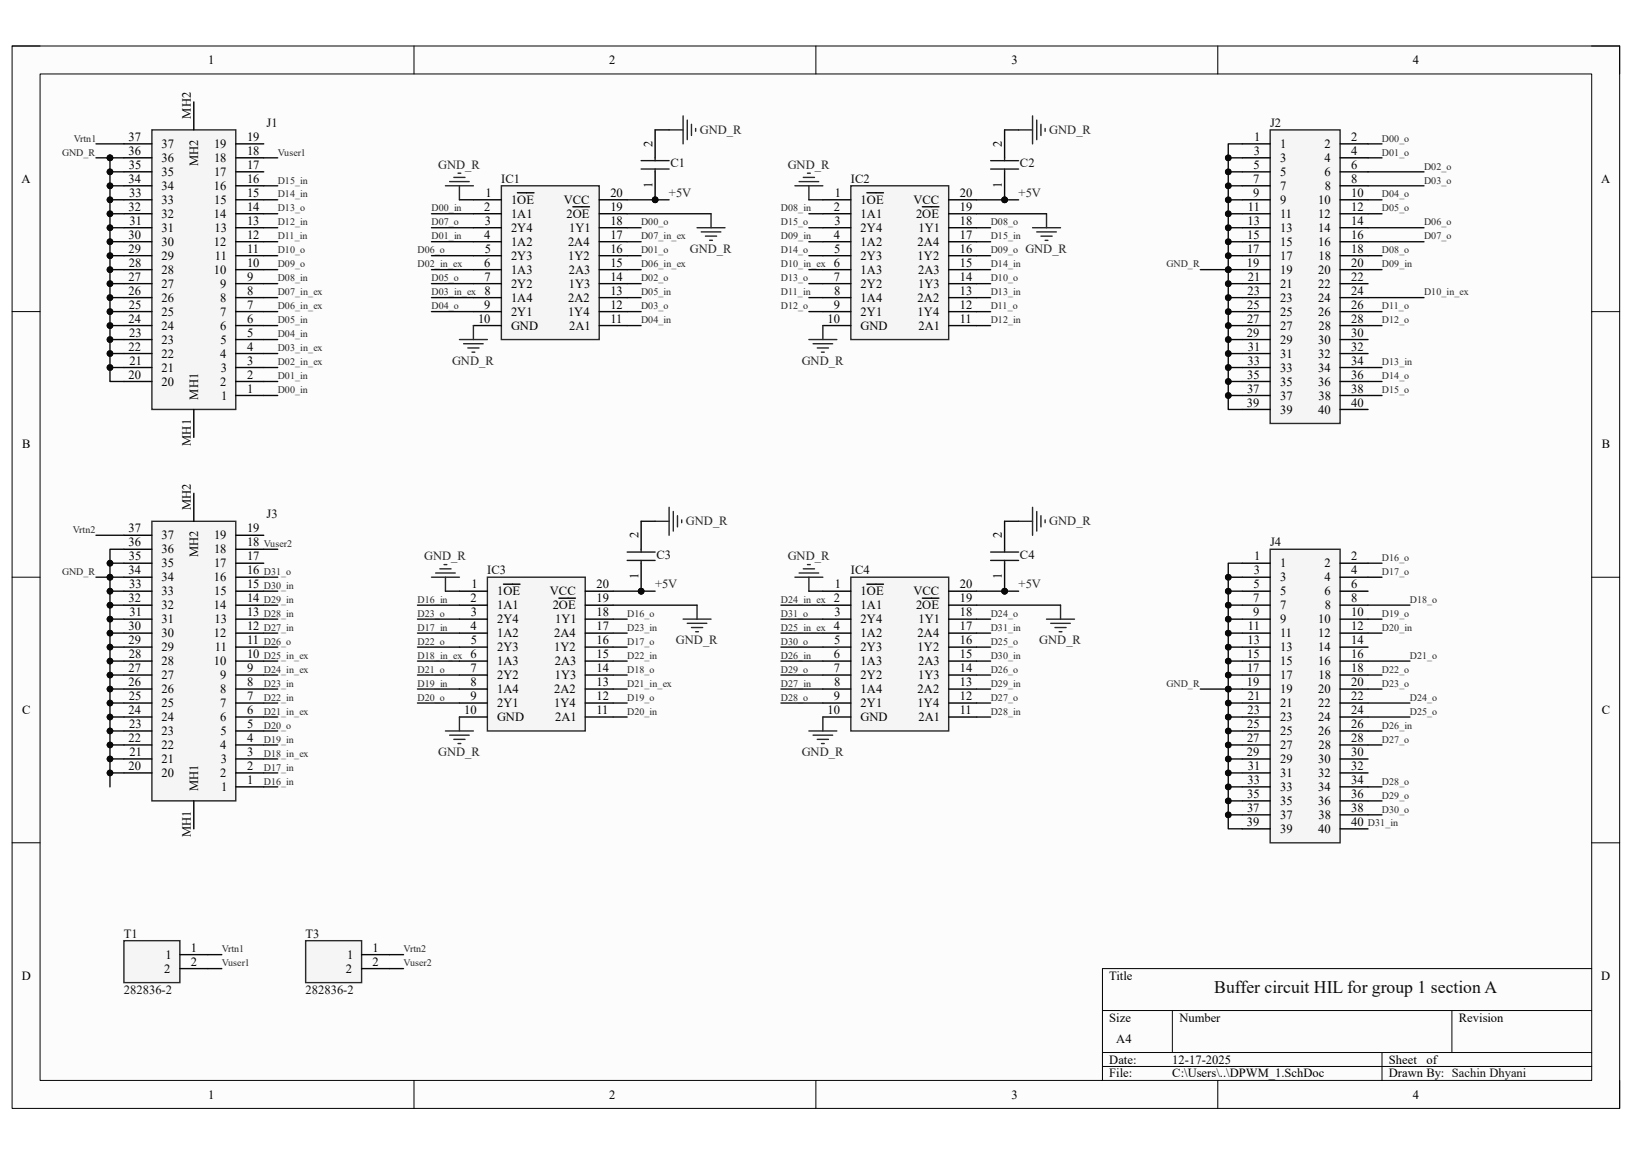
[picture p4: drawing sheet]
<svg xmlns="http://www.w3.org/2000/svg" width="297mm" height="210mm" viewBox="0 0 297 210" stroke-linecap="round" stroke-linejoin="round" font-family="sans-serif">
<defs><g id="words">
<text font-size="3.2" fill="#0e0e0e" x="221" y="180.6">Buffer circuit HIL for group 1 section A</text>
<g font-size="2.3">
<text x="37.9" y="11.7">1</text>
<text x="110.9" y="11.7">2</text>
<text x="184.1" y="11.7">3</text>
<text x="257.1" y="11.7">4</text>
<text x="34.8" y="21.6" transform="rotate(-90 34.8 21.6)">MH2</text>
<text x="23.4" y="28.2">36</text>
<text x="23.4" y="25.7">37</text>
<text x="29.4" y="29.5">36</text>
<text x="29.4" y="26.9">37</text>
<text x="38.9" y="29.5">18</text>
<text x="38.9" y="26.9">19</text>
<text x="45" y="28.2">18</text>
<text x="45" y="25.7">19</text>
<text x="118.7" y="26.7" transform="rotate(-90 118.7 26.7)">2</text>
<text x="182.3" y="26.7" transform="rotate(-90 182.3 26.7)">2</text>
<text x="228.2" y="28.2">3</text>
<text x="228.3" y="25.7">1</text>
<text x="233" y="26.9">1</text>
<text x="233" y="29.5">3</text>
<text x="241" y="26.9">2</text>
<text x="241" y="29.5">4</text>
<text x="245.9" y="25.7">2</text>
<text x="245.9" y="28.2">4</text>
<text x="3.9" y="33.3">A</text>
<text x="23.4" y="33.3">34</text>
<text x="23.5" y="30.7">35</text>
<text x="23.5" y="35.9">33</text>
<text x="29.4" y="34.6">34</text>
<text x="29.4" y="32">35</text>
<text x="36.1" y="30.2" transform="rotate(-90 36.1 30.2)">MH2</text>
<text x="38.9" y="34.6">16</text>
<text x="38.9" y="32">17</text>
<text x="45" y="35.9">15</text>
<text x="45" y="33.3">16</text>
<text x="45" y="30.7">17</text>
<text x="88.3" y="35.9">1</text>
<text x="111.1" y="35.9">20</text>
<text x="118.7" y="34.2" transform="rotate(-90 118.7 34.2)">1</text>
<text x="151.9" y="35.9">1</text>
<text x="174.7" y="35.9">20</text>
<text x="182.3" y="34.2" transform="rotate(-90 182.3 34.2)">1</text>
<text x="228.1" y="33.3">7</text>
<text x="228.1" y="35.9">9</text>
<text x="228.1" y="30.7">5</text>
<text x="233" y="32">5</text>
<text x="233" y="34.6">7</text>
<text x="241" y="32">6</text>
<text x="241.1" y="34.6">8</text>
<text x="245.9" y="30.7">6</text>
<text x="245.9" y="33.3">8</text>
<text x="245.9" y="35.9">10</text>
<text x="291.4" y="33.3">A</text>
<text x="23.4" y="38.4">32</text>
<text x="23.6" y="40.9">31</text>
<text x="29.4" y="39.7">32</text>
<text x="29.4" y="37.1">33</text>
<text x="38.9" y="39.7">14</text>
<text x="39" y="37.1">15</text>
<text x="45" y="40.9">13</text>
<text x="45" y="38.4">14</text>
<text x="88.1" y="38.4">2</text>
<text x="88.3" y="40.9">3</text>
<text x="93" y="37.1">1OE</text>
<text x="93" y="39.7">1A1</text>
<text x="102.6" y="37.1">VCC</text>
<text x="103.1" y="39.7">2OE</text>
<text x="111.1" y="38.4">19</text>
<text x="111.1" y="40.9">18</text>
<text x="151.8" y="38.4">2</text>
<text x="151.8" y="40.9">3</text>
<text x="156.6" y="37.1">1OE</text>
<text x="156.6" y="39.7">1A1</text>
<text x="166.2" y="37.1">VCC</text>
<text x="166.7" y="39.7">2OE</text>
<text x="174.7" y="38.4">19</text>
<text x="174.7" y="40.9">18</text>
<text x="227" y="40.9">13</text>
<text x="227.1" y="38.4">11</text>
<text x="233" y="37.1">9</text>
<text x="233" y="39.7">11</text>
<text x="239.9" y="37.1">10</text>
<text x="239.9" y="39.7">12</text>
<text x="245.9" y="38.4">12</text>
<text x="245.9" y="40.9">14</text>
<text x="23.4" y="46">29</text>
<text x="23.4" y="43.5">30</text>
<text x="29.4" y="47.3">29</text>
<text x="29.4" y="44.7">30</text>
<text x="29.4" y="42.2">31</text>
<text x="38.9" y="44.7">12</text>
<text x="39" y="42.2">13</text>
<text x="39.1" y="47.3">11</text>
<text x="45" y="46">11</text>
<text x="45" y="43.5">12</text>
<text x="88.1" y="43.5">4</text>
<text x="88.2" y="46">5</text>
<text x="93" y="42.2">2Y4</text>
<text x="93" y="44.7">1A2</text>
<text x="93" y="47.3">2Y3</text>
<text x="103.4" y="44.7">2A4</text>
<text x="103.4" y="47.3">1Y2</text>
<text x="103.6" y="42.2">1Y1</text>
<text x="111.1" y="43.5">17</text>
<text x="111.1" y="46">16</text>
<text x="151.7" y="43.5">4</text>
<text x="151.8" y="46">5</text>
<text x="156.6" y="42.2">2Y4</text>
<text x="156.6" y="44.7">1A2</text>
<text x="156.6" y="47.3">2Y3</text>
<text x="167" y="44.7">2A4</text>
<text x="167" y="47.3">1Y2</text>
<text x="167.2" y="42.2">1Y1</text>
<text x="174.7" y="43.5">17</text>
<text x="174.7" y="46">16</text>
<text x="226.9" y="46">17</text>
<text x="227" y="43.5">15</text>
<text x="233" y="42.2">13</text>
<text x="233" y="44.7">15</text>
<text x="233" y="47.3">17</text>
<text x="239.9" y="42.2">14</text>
<text x="239.9" y="44.7">16</text>
<text x="239.9" y="47.3">18</text>
<text x="245.9" y="43.5">16</text>
<text x="245.9" y="46">18</text>
<text x="23.4" y="53.6">26</text>
<text x="23.4" y="51.1">27</text>
<text x="23.5" y="48.6">28</text>
<text x="29.4" y="52.4">27</text>
<text x="29.4" y="49.8">28</text>
<text x="38.9" y="49.8">10</text>
<text x="40.1" y="52.4">9</text>
<text x="45" y="53.6">8</text>
<text x="45" y="51.1">9</text>
<text x="45" y="48.6">10</text>
<text x="88.1" y="48.6">6</text>
<text x="88.2" y="51.1">7</text>
<text x="88.2" y="53.6">8</text>
<text x="93" y="49.8">1A3</text>
<text x="93" y="52.4">2Y2</text>
<text x="103.5" y="49.8">2A3</text>
<text x="103.5" y="52.4">1Y3</text>
<text x="111.1" y="48.6">15</text>
<text x="111.1" y="51.1">14</text>
<text x="111.1" y="53.6">13</text>
<text x="151.8" y="48.6">6</text>
<text x="151.8" y="51.1">7</text>
<text x="151.8" y="53.6">8</text>
<text x="156.6" y="49.8">1A3</text>
<text x="156.6" y="52.4">2Y2</text>
<text x="167.1" y="49.8">2A3</text>
<text x="167.1" y="52.4">1Y3</text>
<text x="174.7" y="48.6">15</text>
<text x="174.7" y="51.1">14</text>
<text x="174.7" y="53.6">13</text>
<text x="226.9" y="48.6">19</text>
<text x="227" y="53.6">23</text>
<text x="227.1" y="51.1">21</text>
<text x="233" y="49.8">19</text>
<text x="233" y="52.4">21</text>
<text x="239.9" y="49.8">20</text>
<text x="239.9" y="52.4">22</text>
<text x="245.9" y="48.6">20</text>
<text x="245.9" y="51.1">22</text>
<text x="245.9" y="53.6">24</text>
<text x="23.4" y="58.7">24</text>
<text x="23.5" y="56.2">25</text>
<text x="29.4" y="60">24</text>
<text x="29.4" y="57.4">25</text>
<text x="29.4" y="54.9">26</text>
<text x="40" y="60">6</text>
<text x="40.1" y="57.4">7</text>
<text x="40.1" y="54.9">8</text>
<text x="45" y="58.7">6</text>
<text x="45" y="56.2">7</text>
<text x="87" y="58.7">10</text>
<text x="88.1" y="56.2">9</text>
<text x="93" y="54.9">1A4</text>
<text x="93" y="57.4">2Y1</text>
<text x="93" y="60">GND</text>
<text x="103.4" y="57.4">1Y4</text>
<text x="103.4" y="54.9">2A2</text>
<text x="103.6" y="60">2A1</text>
<text x="111.1" y="56.2">12</text>
<text x="111.1" y="58.7">11</text>
<text x="150.6" y="58.7">10</text>
<text x="151.8" y="56.2">9</text>
<text x="156.6" y="54.9">1A4</text>
<text x="156.6" y="57.4">2Y1</text>
<text x="156.6" y="60">GND</text>
<text x="167" y="54.9">2A2</text>
<text x="167" y="57.4">1Y4</text>
<text x="167.2" y="60">2A1</text>
<text x="174.7" y="56.2">12</text>
<text x="174.7" y="58.7">11</text>
<text x="226.9" y="58.7">27</text>
<text x="227" y="56.2">25</text>
<text x="233" y="54.9">23</text>
<text x="233" y="57.4">25</text>
<text x="233" y="60">27</text>
<text x="239.9" y="54.9">24</text>
<text x="239.9" y="57.4">26</text>
<text x="239.9" y="60">28</text>
<text x="245.9" y="56.2">26</text>
<text x="245.9" y="58.7">28</text>
<text x="23.4" y="63.8">22</text>
<text x="23.5" y="61.3">23</text>
<text x="29.4" y="65.1">22</text>
<text x="29.4" y="62.6">23</text>
<text x="40" y="65.1">4</text>
<text x="40.1" y="62.6">5</text>
<text x="45" y="63.8">4</text>
<text x="45" y="61.3">5</text>
<text x="226.9" y="61.3">29</text>
<text x="227.1" y="63.8">31</text>
<text x="233" y="62.6">29</text>
<text x="233" y="65.1">31</text>
<text x="239.9" y="62.6">30</text>
<text x="239.9" y="65.1">32</text>
<text x="245.9" y="61.3">30</text>
<text x="245.9" y="63.8">32</text>
<text x="23.4" y="68.9">20</text>
<text x="23.6" y="66.4">21</text>
<text x="29.4" y="70.2">20</text>
<text x="29.4" y="67.6">21</text>
<text x="40.1" y="70.2">2</text>
<text x="40.2" y="67.6">3</text>
<text x="45" y="71.5">1</text>
<text x="45" y="68.9">2</text>
<text x="45" y="66.4">3</text>
<text x="226.9" y="71.5">37</text>
<text x="227" y="68.9">35</text>
<text x="227" y="66.4">33</text>
<text x="233" y="67.6">33</text>
<text x="233" y="70.2">35</text>
<text x="239.9" y="67.6">34</text>
<text x="239.9" y="70.2">36</text>
<text x="245.9" y="66.4">34</text>
<text x="245.9" y="68.9">36</text>
<text x="245.9" y="71.5">38</text>
<text x="36.1" y="72.7" transform="rotate(-90 36.1 72.7)">MH1</text>
<text x="40.3" y="72.7">1</text>
<text x="226.9" y="74">39</text>
<text x="233" y="72.7">37</text>
<text x="233" y="75.3">39</text>
<text x="239.9" y="75.3">40</text>
<text x="239.9" y="72.7">38</text>
<text x="245.9" y="74">40</text>
<text x="4" y="81.6">B</text>
<text x="34.8" y="81.1" transform="rotate(-90 34.8 81.1)">MH1</text>
<text x="291.5" y="81.6">B</text>
<text x="34.8" y="92.8" transform="rotate(-90 34.8 92.8)">MH2</text>
<text x="23.4" y="99.4">36</text>
<text x="23.4" y="96.9">37</text>
<text x="23.5" y="102">35</text>
<text x="29.4" y="100.7">36</text>
<text x="29.4" y="98.2">37</text>
<text x="36.1" y="101.4" transform="rotate(-90 36.1 101.4)">MH2</text>
<text x="38.9" y="100.7">18</text>
<text x="38.9" y="98.2">19</text>
<text x="45" y="102">17</text>
<text x="45" y="99.4">18</text>
<text x="45" y="96.9">19</text>
<text x="116.2" y="97.9" transform="rotate(-90 116.2 97.9)">2</text>
<text x="182.3" y="97.9" transform="rotate(-90 182.3 97.9)">2</text>
<text x="228.3" y="102">1</text>
<text x="245.9" y="102">2</text>
<text x="23.4" y="104.5">34</text>
<text x="23.5" y="107.1">33</text>
<text x="29.4" y="105.8">34</text>
<text x="29.4" y="103.3">35</text>
<text x="38.9" y="105.8">16</text>
<text x="38.9" y="103.3">17</text>
<text x="45" y="107.1">15</text>
<text x="45" y="104.5">16</text>
<text x="85.8" y="107.1">1</text>
<text x="108.5" y="107.1">20</text>
<text x="116.2" y="105.4" transform="rotate(-90 116.2 105.4)">1</text>
<text x="151.9" y="107.1">1</text>
<text x="174.7" y="107.1">20</text>
<text x="182.3" y="105.4" transform="rotate(-90 182.3 105.4)">1</text>
<text x="228.1" y="107.1">5</text>
<text x="228.2" y="104.5">3</text>
<text x="233" y="103.3">1</text>
<text x="233" y="105.8">3</text>
<text x="241" y="103.3">2</text>
<text x="241" y="105.8">4</text>
<text x="245.9" y="104.5">4</text>
<text x="245.9" y="107.1">6</text>
<text x="23.4" y="109.6">32</text>
<text x="23.6" y="112.1">31</text>
<text x="29.4" y="113.4">31</text>
<text x="29.4" y="110.9">32</text>
<text x="29.4" y="108.3">33</text>
<text x="38.9" y="110.9">14</text>
<text x="39" y="108.3">15</text>
<text x="39" y="113.4">13</text>
<text x="45" y="112.1">13</text>
<text x="45" y="109.6">14</text>
<text x="85.6" y="109.6">2</text>
<text x="85.7" y="112.1">3</text>
<text x="90.5" y="108.3">1OE</text>
<text x="90.5" y="110.9">1A1</text>
<text x="90.5" y="113.4">2Y4</text>
<text x="100.1" y="108.3">VCC</text>
<text x="100.6" y="110.9">2OE</text>
<text x="101" y="113.4">1Y1</text>
<text x="108.5" y="109.6">19</text>
<text x="108.5" y="112.1">18</text>
<text x="151.8" y="109.6">2</text>
<text x="151.8" y="112.1">3</text>
<text x="156.6" y="108.3">1OE</text>
<text x="156.6" y="110.9">1A1</text>
<text x="156.6" y="113.4">2Y4</text>
<text x="166.2" y="108.3">VCC</text>
<text x="166.7" y="110.9">2OE</text>
<text x="167.2" y="113.4">1Y1</text>
<text x="174.7" y="109.6">19</text>
<text x="174.7" y="112.1">18</text>
<text x="228.1" y="109.6">7</text>
<text x="228.1" y="112.1">9</text>
<text x="233" y="108.3">5</text>
<text x="233" y="110.9">7</text>
<text x="233" y="113.4">9</text>
<text x="239.9" y="113.4">10</text>
<text x="241" y="108.3">6</text>
<text x="241.1" y="110.9">8</text>
<text x="245.9" y="109.6">8</text>
<text x="245.9" y="112.1">10</text>
<text x="23.4" y="117.3">29</text>
<text x="23.4" y="114.7">30</text>
<text x="23.5" y="119.8">28</text>
<text x="29.4" y="118.5">29</text>
<text x="29.4" y="116">30</text>
<text x="38.9" y="116">12</text>
<text x="39.1" y="118.5">11</text>
<text x="45" y="119.8">10</text>
<text x="45" y="117.3">11</text>
<text x="45" y="114.7">12</text>
<text x="85.6" y="114.7">4</text>
<text x="85.6" y="119.8">6</text>
<text x="85.7" y="117.3">5</text>
<text x="90.5" y="116">1A2</text>
<text x="90.5" y="118.5">2Y3</text>
<text x="100.8" y="116">2A4</text>
<text x="100.9" y="118.5">1Y2</text>
<text x="108.5" y="114.7">17</text>
<text x="108.5" y="117.3">16</text>
<text x="108.5" y="119.8">15</text>
<text x="151.7" y="114.7">4</text>
<text x="151.8" y="119.8">6</text>
<text x="151.8" y="117.3">5</text>
<text x="156.6" y="116">1A2</text>
<text x="156.6" y="118.5">2Y3</text>
<text x="167" y="116">2A4</text>
<text x="167" y="118.5">1Y2</text>
<text x="174.7" y="114.7">17</text>
<text x="174.7" y="117.3">16</text>
<text x="174.7" y="119.8">15</text>
<text x="227" y="119.8">15</text>
<text x="227" y="117.3">13</text>
<text x="227.1" y="114.7">11</text>
<text x="233" y="116">11</text>
<text x="233" y="118.5">13</text>
<text x="239.9" y="116">12</text>
<text x="239.9" y="118.5">14</text>
<text x="245.9" y="114.7">12</text>
<text x="245.9" y="117.3">14</text>
<text x="245.9" y="119.8">16</text>
<text x="23.4" y="124.9">26</text>
<text x="23.4" y="122.3">27</text>
<text x="29.4" y="123.6">27</text>
<text x="29.4" y="121.1">28</text>
<text x="38.9" y="121.1">10</text>
<text x="40.1" y="123.6">9</text>
<text x="45" y="124.9">8</text>
<text x="45" y="122.3">9</text>
<text x="85.6" y="122.3">7</text>
<text x="85.6" y="124.9">8</text>
<text x="90.5" y="121.1">1A3</text>
<text x="90.5" y="123.6">2Y2</text>
<text x="101" y="121.1">2A3</text>
<text x="101" y="123.6">1Y3</text>
<text x="108.5" y="122.3">14</text>
<text x="108.5" y="124.9">13</text>
<text x="151.8" y="122.3">7</text>
<text x="151.8" y="124.9">8</text>
<text x="156.6" y="121.1">1A3</text>
<text x="156.6" y="123.6">2Y2</text>
<text x="167.1" y="121.1">2A3</text>
<text x="167.1" y="123.6">1Y3</text>
<text x="174.7" y="122.3">14</text>
<text x="174.7" y="124.9">13</text>
<text x="226.9" y="124.9">19</text>
<text x="226.9" y="122.3">17</text>
<text x="233" y="121.1">15</text>
<text x="233" y="123.6">17</text>
<text x="239.9" y="121.1">16</text>
<text x="239.9" y="123.6">18</text>
<text x="245.9" y="122.3">18</text>
<text x="245.9" y="124.9">20</text>
<text x="4" y="130">C</text>
<text x="23.4" y="130">24</text>
<text x="23.5" y="127.4">25</text>
<text x="29.4" y="131.2">24</text>
<text x="29.4" y="128.7">25</text>
<text x="29.4" y="126.2">26</text>
<text x="40" y="131.2">6</text>
<text x="40.1" y="128.7">7</text>
<text x="40.1" y="126.2">8</text>
<text x="45" y="130">6</text>
<text x="45" y="127.4">7</text>
<text x="84.5" y="130">10</text>
<text x="85.6" y="127.4">9</text>
<text x="90.5" y="126.2">1A4</text>
<text x="90.5" y="128.7">2Y1</text>
<text x="90.5" y="131.2">GND</text>
<text x="100.8" y="128.7">1Y4</text>
<text x="100.9" y="126.2">2A2</text>
<text x="101" y="131.2">2A1</text>
<text x="108.5" y="127.4">12</text>
<text x="108.5" y="130">11</text>
<text x="150.6" y="130">10</text>
<text x="151.8" y="127.4">9</text>
<text x="156.6" y="126.2">1A4</text>
<text x="156.6" y="128.7">2Y1</text>
<text x="156.6" y="131.2">GND</text>
<text x="167" y="126.2">2A2</text>
<text x="167" y="128.7">1Y4</text>
<text x="167.2" y="131.2">2A1</text>
<text x="174.7" y="127.4">12</text>
<text x="174.7" y="130">11</text>
<text x="227" y="130">23</text>
<text x="227.1" y="127.4">21</text>
<text x="233" y="126.2">19</text>
<text x="233" y="128.7">21</text>
<text x="233" y="131.2">23</text>
<text x="239.9" y="126.2">20</text>
<text x="239.9" y="128.7">22</text>
<text x="239.9" y="131.2">24</text>
<text x="245.9" y="127.4">22</text>
<text x="245.9" y="130">24</text>
<text x="291.5" y="130">C</text>
<text x="23.4" y="135">22</text>
<text x="23.5" y="132.5">23</text>
<text x="23.6" y="137.6">21</text>
<text x="29.4" y="136.3">22</text>
<text x="29.4" y="133.8">23</text>
<text x="40" y="136.3">4</text>
<text x="40.1" y="133.8">5</text>
<text x="45" y="137.6">3</text>
<text x="45" y="135">4</text>
<text x="45" y="132.5">5</text>
<text x="226.9" y="137.6">29</text>
<text x="226.9" y="135">27</text>
<text x="227" y="132.5">25</text>
<text x="233" y="133.8">25</text>
<text x="233" y="136.3">27</text>
<text x="239.9" y="133.8">26</text>
<text x="239.9" y="136.3">28</text>
<text x="245.9" y="132.5">26</text>
<text x="245.9" y="135">28</text>
<text x="245.9" y="137.6">30</text>
<text x="23.4" y="140.1">20</text>
<text x="29.4" y="141.4">20</text>
<text x="29.4" y="138.9">21</text>
<text x="36.1" y="144" transform="rotate(-90 36.1 144)">MH1</text>
<text x="40.1" y="141.4">2</text>
<text x="40.2" y="138.9">3</text>
<text x="40.3" y="144">1</text>
<text x="45" y="142.7">1</text>
<text x="45" y="140.1">2</text>
<text x="227" y="142.7">33</text>
<text x="227.1" y="140.1">31</text>
<text x="233" y="138.9">29</text>
<text x="233" y="141.4">31</text>
<text x="233" y="144">33</text>
<text x="239.9" y="138.9">30</text>
<text x="239.9" y="141.4">32</text>
<text x="239.9" y="144">34</text>
<text x="245.9" y="140.1">32</text>
<text x="245.9" y="142.7">34</text>
<text x="226.9" y="147.8">37</text>
<text x="227" y="145.2">35</text>
<text x="233" y="146.5">35</text>
<text x="233" y="149.1">37</text>
<text x="239.9" y="146.5">36</text>
<text x="239.9" y="149.1">38</text>
<text x="245.9" y="145.2">36</text>
<text x="245.9" y="147.8">38</text>
<text x="34.8" y="152.4" transform="rotate(-90 34.8 152.4)">MH1</text>
<text x="226.9" y="150.3">39</text>
<text x="233" y="151.6">39</text>
<text x="239.9" y="151.6">40</text>
<text x="245.9" y="150.3">40</text>
<text x="34.8" y="173.2">1</text>
<text x="67.8" y="173.2">1</text>
<text x="4" y="178.3">D</text>
<text x="29.9" y="177">2</text>
<text x="30.1" y="174.5">1</text>
<text x="34.8" y="175.8">2</text>
<text x="62.9" y="177">2</text>
<text x="63.2" y="174.5">1</text>
<text x="67.8" y="175.8">2</text>
<text x="201.9" y="178.3">Title</text>
<text x="291.4" y="178.3">D</text>
<text x="201.9" y="185.9">Size</text>
<text x="214.6" y="185.9">Number</text>
<text x="265.5" y="185.9">Revision</text>
<text x="203.2" y="189.7">A4</text>
<text x="201.9" y="193.5">Date:</text>
<text x="201.9" y="196.1">File:</text>
<text x="213.3" y="193.5">12-17-2025</text>
<text x="213.4" y="196.1">C:\Users\..\DPWM_1.SchDoc</text>
<text x="252.8" y="193.5">Sheet</text>
<text x="252.8" y="196.1">Drawn By: Sachin Dhyani</text>
<text x="259.6" y="193.5">of</text>
<text x="37.9" y="199.9">1</text>
<text x="110.9" y="199.9">2</text>
<text x="184.1" y="199.9">3</text>
<text x="257.1" y="199.9">4</text>
</g>
<g font-size="2.3" fill="#0e0e0e">
<text x="48.5" y="23.1">J1</text>
<text x="231.1" y="23.1">J2</text>
<text x="91.2" y="33.3">IC1</text>
<text x="122" y="30.5">C1</text>
<text x="154.9" y="33.3">IC2</text>
<text x="185.6" y="30.5">C2</text>
<text x="48.5" y="94.4">J3</text>
<text x="119.5" y="101.7">C3</text>
<text x="185.6" y="101.7">C4</text>
<text x="231.1" y="99.4">J4</text>
<text x="88.7" y="104.5">IC3</text>
<text x="154.9" y="104.5">IC4</text>
<text x="22.6" y="170.7">T1</text>
<text x="55.6" y="170.7">T3</text>
<text x="22.6" y="180.8">282836-2</text>
<text x="55.6" y="180.8">282836-2</text>
</g>
<g font-size="2.3" fill="#262626">
<text x="127.4" y="24.4">GND_R</text>
<text x="191" y="24.4">GND_R</text>
<text x="79.8" y="30.7">GND_R</text>
<text x="121.8" y="35.9">+5V</text>
<text x="143.4" y="30.7">GND_R</text>
<text x="185.4" y="35.9">+5V</text>
<text x="125.6" y="46">GND_R</text>
<text x="186.6" y="46">GND_R</text>
<text x="82.3" y="66.4">GND_R</text>
<text x="145.9" y="66.4">GND_R</text>
<text x="124.8" y="95.6">GND_R</text>
<text x="191" y="95.6">GND_R</text>
<text x="77.2" y="102">GND_R</text>
<text x="143.4" y="102">GND_R</text>
<text x="119.2" y="107.1">+5V</text>
<text x="185.4" y="107.1">+5V</text>
<text x="123" y="117.3">GND_R</text>
<text x="189.1" y="117.3">GND_R</text>
<text x="79.8" y="137.6">GND_R</text>
<text x="145.9" y="137.6">GND_R</text>
</g>
<g font-size="1.8" fill="#262626">
<text x="11.3" y="28.3">GND_R</text>
<text x="13.4" y="25.8">Vrtn1</text>
<text x="50.5" y="28.3">Vuser1</text>
<text x="251.5" y="25.8">D00_o</text>
<text x="251.5" y="28.3">D01_o</text>
<text x="50.5" y="35.9">D14_in</text>
<text x="50.5" y="33.4">D15_in</text>
<text x="251.5" y="35.9">D04_o</text>
<text x="259.2" y="30.9">D02_o</text>
<text x="259.2" y="33.4">D03_o</text>
<text x="50.5" y="41">D12_in</text>
<text x="50.5" y="38.5">D13_o</text>
<text x="78.5" y="38.5">D00_in</text>
<text x="78.5" y="41">D07_o</text>
<text x="116.7" y="41">D00_o</text>
<text x="142.1" y="38.5">D08_in</text>
<text x="142.1" y="41">D15_o</text>
<text x="180.3" y="41">D08_o</text>
<text x="251.5" y="38.5">D05_o</text>
<text x="259.2" y="41">D06_o</text>
<text x="50.5" y="43.6">D11_in</text>
<text x="50.5" y="46.1">D10_o</text>
<text x="76" y="46.1">D06_o</text>
<text x="78.5" y="43.6">D01_in</text>
<text x="116.7" y="43.6">D07_in_ex</text>
<text x="116.7" y="46.1">D01_o</text>
<text x="142.1" y="43.6">D09_in</text>
<text x="142.1" y="46.1">D14_o</text>
<text x="180.3" y="43.6">D15_in</text>
<text x="180.3" y="46.1">D09_o</text>
<text x="251.5" y="46.1">D08_o</text>
<text x="259.2" y="43.6">D07_o</text>
<text x="50.5" y="53.8">D07_in_ex</text>
<text x="50.5" y="51.2">D08_in</text>
<text x="50.5" y="48.6">D09_o</text>
<text x="76" y="48.6">D02_in_ex</text>
<text x="78.5" y="51.2">D05_o</text>
<text x="78.5" y="53.8">D03_in_ex</text>
<text x="116.7" y="48.6">D06_in_ex</text>
<text x="116.7" y="51.2">D02_o</text>
<text x="116.7" y="53.8">D05_in</text>
<text x="142.1" y="48.6">D10_in_ex</text>
<text x="142.1" y="51.2">D13_o</text>
<text x="142.1" y="53.8">D11_in</text>
<text x="180.3" y="48.6">D14_in</text>
<text x="180.3" y="51.2">D10_o</text>
<text x="180.3" y="53.8">D13_in</text>
<text x="212.3" y="48.6">GND_R</text>
<text x="251.5" y="48.6">D09_in</text>
<text x="259.2" y="53.8">D10_in_ex</text>
<text x="50.5" y="58.8">D05_in</text>
<text x="50.5" y="56.3">D06_in_ex</text>
<text x="78.5" y="56.3">D04_o</text>
<text x="116.7" y="56.3">D03_o</text>
<text x="116.7" y="58.8">D04_in</text>
<text x="142.1" y="56.3">D12_o</text>
<text x="180.3" y="56.3">D11_o</text>
<text x="180.3" y="58.8">D12_in</text>
<text x="251.5" y="56.3">D11_o</text>
<text x="251.5" y="58.8">D12_o</text>
<text x="50.5" y="63.9">D03_in_ex</text>
<text x="50.5" y="61.4">D04_in</text>
<text x="50.5" y="71.5">D00_in</text>
<text x="50.5" y="69">D01_in</text>
<text x="50.5" y="66.5">D02_in_ex</text>
<text x="251.5" y="69">D14_o</text>
<text x="251.5" y="71.5">D15_o</text>
<text x="251.5" y="66.5">D13_in</text>
<text x="13.3" y="97">Vrtn2</text>
<text x="48" y="99.5">Vuser2</text>
<text x="11.3" y="104.6">GND_R</text>
<text x="48" y="107.2">D30_in</text>
<text x="48" y="104.6">D31_o</text>
<text x="251.5" y="102.1">D16_o</text>
<text x="251.5" y="104.6">D17_o</text>
<text x="48" y="112.3">D28_in</text>
<text x="48" y="109.7">D29_in</text>
<text x="76" y="109.7">D16_in</text>
<text x="76" y="112.3">D23_o</text>
<text x="114.1" y="112.3">D16_o</text>
<text x="142.1" y="109.7">D24_in_ex</text>
<text x="142.1" y="112.3">D31_o</text>
<text x="180.3" y="112.3">D24_o</text>
<text x="251.5" y="112.3">D19_o</text>
<text x="256.6" y="109.7">D18_o</text>
<text x="48" y="119.9">D25_in_ex</text>
<text x="48" y="114.8">D27_in</text>
<text x="48" y="117.3">D26_o</text>
<text x="76" y="114.8">D17_in</text>
<text x="76" y="117.3">D22_o</text>
<text x="76" y="119.9">D18_in_ex</text>
<text x="114.1" y="114.8">D23_in</text>
<text x="114.1" y="117.3">D17_o</text>
<text x="114.1" y="119.9">D22_in</text>
<text x="142.1" y="114.8">D25_in_ex</text>
<text x="142.1" y="117.3">D30_o</text>
<text x="142.1" y="119.9">D26_in</text>
<text x="180.3" y="114.8">D31_in</text>
<text x="180.3" y="117.3">D25_o</text>
<text x="180.3" y="119.9">D30_in</text>
<text x="251.5" y="114.8">D20_in</text>
<text x="256.6" y="119.9">D21_o</text>
<text x="48" y="125">D23_in</text>
<text x="48" y="122.4">D24_in_ex</text>
<text x="76" y="122.4">D21_o</text>
<text x="76" y="125">D19_in</text>
<text x="114.1" y="122.4">D18_o</text>
<text x="114.1" y="125">D21_in_ex</text>
<text x="142.1" y="122.4">D29_o</text>
<text x="142.1" y="125">D27_in</text>
<text x="180.3" y="122.4">D26_o</text>
<text x="180.3" y="125">D29_in</text>
<text x="212.3" y="125">GND_R</text>
<text x="251.5" y="122.4">D22_o</text>
<text x="251.5" y="125">D23_o</text>
<text x="48" y="130">D21_in_ex</text>
<text x="48" y="127.5">D22_in</text>
<text x="76" y="127.5">D20_o</text>
<text x="114.1" y="127.5">D19_o</text>
<text x="114.1" y="130">D20_in</text>
<text x="142.1" y="127.5">D28_o</text>
<text x="180.3" y="127.5">D27_o</text>
<text x="180.3" y="130">D28_in</text>
<text x="256.6" y="127.5">D24_o</text>
<text x="256.6" y="130">D25_o</text>
<text x="48" y="137.7">D18_in_ex</text>
<text x="48" y="135.2">D19_in</text>
<text x="48" y="132.6">D20_o</text>
<text x="251.5" y="135.2">D27_o</text>
<text x="251.5" y="132.6">D26_in</text>
<text x="48" y="142.8">D16_in</text>
<text x="48" y="140.3">D17_in</text>
<text x="251.5" y="142.8">D28_o</text>
<text x="251.5" y="145.3">D29_o</text>
<text x="251.5" y="147.9">D30_o</text>
<text x="249" y="150.4">D31_in</text>
<text x="40.3" y="173.3">Vrtn1</text>
<text x="73.4" y="173.3">Vrtn2</text>
<text x="40.3" y="175.9">Vuser1</text>
<text x="73.4" y="175.9">Vuser2</text>
</g>
</g></defs>
<path d="M2.2 8.4h292.6v193.3h-292.6z" fill-rule="evenodd" fill="#fcfcfc"/>
<path d="M2.2 8.4h292.6v193.3h-292.6z" fill="none" stroke="#000" stroke-width=".18"/>
<path d="M7.3 13.5h282.4v183.1h-282.4z" fill-rule="evenodd" fill="#fcfcfc"/>
<g fill="none" stroke="#000" stroke-width=".18">
<path d="M2.2 8.4h5.1M7.3 13.5h282.4v183.1h-282.4zM75.3 8.4v5.1M148.5 8.4v5.1M221.6 8.4v5.1M289.7 8.4h5.1v5.1M2.2 56.7h5.1M289.7 56.7h5.1M2.2 105h5.1M289.7 105.1h5.1M2.2 153.4h5.1M289.7 153.4h5.1"/>
<path d="M289.7 176.3h-89.1v20.3M75.3 196.6v5.1M148.5 196.6v5.1M200.6 183.9h89.1M200.6 191.5h89.1M200.6 194.1h89.1M213.4 183.9v7.6M221.6 196.6v5.1M251.5 191.5v5.1M264.2 183.9v7.6M294.8 196.6v5.1"/>
</g>
<path d="M27.6 23.6h15.3v50.9h-15.3z" fill-rule="evenodd" fill="#f5f5f5"/>
<path d="M27.6 23.6h15.3v50.9h-15.3z" fill="none" stroke="#262626" stroke-width=".25"/>
<g fill="none" stroke="#000" stroke-width=".25">
<path d="M35.3 18.5v5.1M22.6 38.9h5M22.6 36.4h5M22.6 33.8h5M22.6 31.3h5M22.6 28.7h5M22.6 26.2h5M42.9 38.9h5.1M42.9 36.4h5.1M42.9 33.8h5.1M42.9 31.3h5.1M42.9 28.7h5.1"/>
<path d="M42.9 26.2h5.1M22.6 59.3h5M22.6 56.7h5M22.6 54.2h5M22.6 51.6h5M22.6 49.1h5M22.6 46.5h5M22.6 44h5M22.6 41.4h5M42.9 59.3h5.1M42.9 56.7h5.1M42.9 54.2h5.1"/>
<path d="M42.9 51.6h5.1M42.9 49.1h5.1M42.9 46.5h5.1M42.9 44h5.1M42.9 41.4h5.1M22.6 69.4h5M22.6 66.9h5M22.6 64.3h5M22.6 61.8h5M35.3 74.5v5.1M42.9 72h5.1M42.9 69.4h5.1"/>
<path d="M42.9 66.9h5.1M42.9 64.3h5.1M42.9 61.8h5.1"/>
</g>
<path d="M27.6 94.9h15.3v50.8h-15.3z" fill-rule="evenodd" fill="#f5f5f5"/>
<path d="M27.6 94.9h15.3v50.8h-15.3z" fill="none" stroke="#262626" stroke-width=".25"/>
<g fill="none" stroke="#000" stroke-width=".25">
<path d="M22.6 100h5M22.6 97.4h5M35.3 89.8v5.1M42.9 100h5.1M42.9 97.4h5.1M22.6 117.8h5M22.6 115.2h5M22.6 112.7h5M22.6 110.1h5M22.6 107.6h5M22.6 105h5M22.6 102.5h5"/>
<path d="M42.9 117.8h5.1M42.9 115.2h5.1M42.9 112.7h5.1M42.9 110.1h5.1M42.9 107.6h5.1M42.9 105h5.1M42.9 102.5h5.1M22.6 138.1h5M22.6 135.6h5M22.6 133h5M22.6 130.5h5M22.6 127.9h5"/>
<path d="M22.6 125.4h5M22.6 122.9h5M22.6 120.3h5M42.9 138.1h5.1M42.9 135.6h5.1M42.9 133h5.1M42.9 130.5h5.1M42.9 127.9h5.1M42.9 125.4h5.1M42.9 122.9h5.1M42.9 120.3h5.1M22.6 140.7h5"/>
<path d="M35.3 145.7v5.1M42.9 143.2h5.1M42.9 140.7h5.1"/>
</g>
<path d="M231.2 23.6h12.7v53.5h-12.7z" fill-rule="evenodd" fill="#f5f5f5"/>
<path d="M231.2 23.6h12.7v53.5h-12.7z" fill="none" stroke="#262626" stroke-width=".25"/>
<g fill="none" stroke="#000" stroke-width=".25">
<path d="M226.1 26.2h5.1M226.1 28.7h5.1M226.1 31.3h5.1M226.1 33.8h5.1M226.1 36.4h5.1M226.1 38.9h5.1M243.9 26.2h5.1M243.9 28.7h5.1M243.9 31.3h5.1M243.9 33.8h5.1M243.9 36.4h5.1M243.9 38.9h5.1"/>
<path d="M226.1 41.4h5.1M226.1 44h5.1M226.1 46.5h5.1M226.1 49.1h5.1M226.1 51.6h5.1M226.1 54.2h5.1M226.1 56.7h5.1M226.1 59.3h5.1M243.9 41.4h5.1M243.9 44h5.1M243.9 46.5h5.1M243.9 49.1h5.1"/>
<path d="M243.9 51.6h5.1M243.9 54.2h5.1M243.9 56.7h5.1M243.9 59.3h5.1M226.1 61.8h5.1M226.1 64.3h5.1M226.1 66.9h5.1M226.1 69.4h5.1M226.1 72h5.1M226.1 74.5h5.1M243.9 61.8h5.1M243.9 64.3h5.1"/>
<path d="M243.9 66.9h5.1M243.9 69.4h5.1M243.9 72h5.1M243.9 74.5h5.1"/>
</g>
<path d="M91.2 33.8h17.9v28h-17.9z" fill-rule="evenodd" fill="#f5f5f5"/>
<path d="M91.2 33.8h17.9v28h-17.9z" fill="none" stroke="#262626" stroke-width=".25"/>
<g fill="none" stroke="#000" stroke-width=".25">
<path d="M86.2 36.4h5M86.2 38.9h5M94.2 35.1h3M104.3 37.6h3M109.1 36.4h5M109.1 38.9h5M86.2 41.4h5M86.2 44h5M86.2 46.5h5M86.2 49.1h5M86.2 51.6h5M86.2 54.2h5"/>
<path d="M86.2 56.7h5M86.2 59.3h5M109.1 41.4h5M109.1 44h5M109.1 46.5h5M109.1 49.1h5M109.1 51.6h5M109.1 54.2h5M109.1 56.7h5M109.1 59.3h5"/>
</g>
<circle cx="119.2" cy="36.4" r=".51" fill="#0e0e0e"/>
<circle cx="119.2" cy="36.4" r=".51" fill="none" stroke="#0e0e0e" stroke-width=".18"/>
<path d="M119.2 31.3v5.1" fill="none" stroke="#000" stroke-width=".25"/>
<circle cx="119.2" cy="36.4" r=".51" fill="#0e0e0e"/>
<circle cx="119.2" cy="36.4" r=".51" fill="none" stroke="#0e0e0e" stroke-width=".18"/>
<path d="M119.2 23.6v5.1" fill="none" stroke="#000" stroke-width=".25"/>
<path d="M116.7 30.8h5.1M116.7 29.2h5.1M119.2 28.7v.5M119.2 30.8v.5" fill="none" stroke="#1c1c1c" stroke-width=".25"/>
<g fill="none" stroke="#262626" stroke-width=".25">
<path d="M81.1 33.8h5.1M81.8 33h3.6M82.6 32.3h2M83.4 31.5h.5M83.6 33.8v2.6M121.8 23.6h2.5M124.3 21.1v5.1M125.1 21.9v3.5M125.8 22.6v2.1M126.6 23.4v.5M129.4 38.9v2.5M86.2 59.3v2.5"/>
<path d="M126.9 41.4h5M127.6 42.2h3.6M128.4 43h2M129.1 43.7h.6M83.6 61.8h5.1M84.4 62.6h3.5M85.1 63.3h2.1M85.9 64.1h.5"/>
</g>
<path d="M154.8 33.8h17.9v28h-17.9z" fill-rule="evenodd" fill="#f5f5f5"/>
<path d="M154.8 33.8h17.9v28h-17.9z" fill="none" stroke="#262626" stroke-width=".25"/>
<g fill="none" stroke="#000" stroke-width=".25">
<path d="M149.8 36.4h5M149.8 38.9h5M157.8 35.1h3M167.9 37.6h3M172.7 36.4h5M172.7 38.9h5M149.8 41.4h5M149.8 44h5M149.8 46.5h5M149.8 49.1h5M149.8 51.6h5M149.8 54.2h5"/>
<path d="M149.8 56.7h5M149.8 59.3h5M172.7 41.4h5M172.7 44h5M172.7 46.5h5M172.7 49.1h5M172.7 51.6h5M172.7 54.2h5M172.7 59.3h5M172.7 56.7h5"/>
</g>
<circle cx="182.8" cy="36.4" r=".51" fill="#0e0e0e"/>
<circle cx="182.8" cy="36.4" r=".51" fill="none" stroke="#0e0e0e" stroke-width=".18"/>
<path d="M182.8 31.3v5.1" fill="none" stroke="#000" stroke-width=".25"/>
<circle cx="182.8" cy="36.4" r=".51" fill="#0e0e0e"/>
<circle cx="182.8" cy="36.4" r=".51" fill="none" stroke="#0e0e0e" stroke-width=".18"/>
<path d="M182.8 23.6v5.1" fill="none" stroke="#000" stroke-width=".25"/>
<path d="M180.3 30.8h5.1M180.3 29.2h5.1M182.8 28.7v.5M182.8 30.8v.5" fill="none" stroke="#1c1c1c" stroke-width=".25"/>
<g fill="none" stroke="#262626" stroke-width=".25">
<path d="M144.7 33.8h5.1M145.4 33.1h3.6M146.2 32.3h2M147 31.5h.5M147.2 33.8v2.6M185.4 23.6h2.5M187.9 21.1v5.1M188.7 21.9v3.5M189.4 22.6v2.1M190.2 23.4v.5M190.5 38.9v2.5M149.8 59.3v2.5"/>
<path d="M187.9 41.4h5.1M188.7 42.2h3.5M189.4 43h2.1M190.2 43.7h.5M147.2 61.8h5.1M148 62.6h3.5M148.7 63.3h2.1M149.5 64.1h.5"/>
</g>
<path d="M88.7 105h17.8v28h-17.8z" fill-rule="evenodd" fill="#f5f5f5"/>
<path d="M88.7 105h17.8v28h-17.8z" fill="none" stroke="#262626" stroke-width=".25"/>
<g fill="none" stroke="#000" stroke-width=".25">
<path d="M83.6 107.6h5.1M83.6 110.1h5.1M83.6 112.7h5.1M83.6 115.2h5.1M83.6 117.8h5.1M91.6 106.3h3M101.7 108.9h3M106.5 107.6h5.1M106.5 110.1h5.1M106.5 112.7h5.1M106.5 115.2h5.1M106.5 117.8h5.1"/>
<path d="M83.6 120.3h5.1M83.6 122.9h5.1M83.6 125.4h5.1M83.6 127.9h5.1M83.6 130.5h5.1M106.5 120.3h5.1M106.5 122.9h5.1M106.5 125.4h5.1M106.5 127.9h5.1M106.5 130.5h5.1"/>
</g>
<circle cx="116.7" cy="107.6" r=".51" fill="#0e0e0e"/>
<circle cx="116.7" cy="107.6" r=".51" fill="none" stroke="#0e0e0e" stroke-width=".18"/>
<path d="M116.7 102.5v5.1" fill="none" stroke="#000" stroke-width=".25"/>
<circle cx="116.7" cy="107.6" r=".51" fill="#0e0e0e"/>
<circle cx="116.7" cy="107.6" r=".51" fill="none" stroke="#0e0e0e" stroke-width=".18"/>
<path d="M116.7 94.9v5.1" fill="none" stroke="#000" stroke-width=".25"/>
<path d="M116.7 100v.5M114.1 102h5.1M114.1 100.5h5.1M116.7 102v.5" fill="none" stroke="#1c1c1c" stroke-width=".25"/>
<g fill="none" stroke="#262626" stroke-width=".25">
<path d="M119.2 94.9h2.6M121.8 92.3v5.1M122.5 93.1v3.6M123.3 93.9v2M124.1 94.6v.5M78.5 105h5.1M79.3 104.3h3.5M80.1 103.5h2M80.8 102.8h.5M81.1 105v2.6M124.3 112.7h5.1M125.1 113.4h3.5"/>
<path d="M125.8 114.2h2.1M126.6 115h.5M126.9 110.1v2.6M81.1 133h5.1M81.8 133.8h3.6M82.6 134.6h2M83.4 135.3h.5M83.6 130.5v2.5"/>
</g>
<path d="M154.8 105h17.9v28h-17.9z" fill-rule="evenodd" fill="#f5f5f5"/>
<path d="M154.8 105h17.9v28h-17.9z" fill="none" stroke="#262626" stroke-width=".25"/>
<g fill="none" stroke="#000" stroke-width=".25">
<path d="M149.8 107.6h5M149.8 110.1h5M149.8 112.7h5M149.8 115.2h5M149.8 117.8h5M157.8 106.3h3M167.9 108.9h3M172.7 107.6h5M172.7 110.1h5M172.7 115.2h5M172.7 117.8h5M172.7 112.7h5"/>
<path d="M149.8 120.3h5M149.8 122.9h5M149.8 125.4h5M149.8 127.9h5M149.8 130.5h5M172.7 120.3h5M172.7 122.9h5M172.7 125.4h5M172.7 127.9h5M172.7 130.5h5"/>
</g>
<circle cx="182.8" cy="107.6" r=".51" fill="#0e0e0e"/>
<circle cx="182.8" cy="107.6" r=".51" fill="none" stroke="#0e0e0e" stroke-width=".18"/>
<path d="M182.8 102.5v5.1" fill="none" stroke="#000" stroke-width=".25"/>
<circle cx="182.8" cy="107.6" r=".51" fill="#0e0e0e"/>
<circle cx="182.8" cy="107.6" r=".51" fill="none" stroke="#0e0e0e" stroke-width=".18"/>
<path d="M182.8 94.9v5.1" fill="none" stroke="#000" stroke-width=".25"/>
<path d="M182.8 100v.5M180.3 102h5.1M180.3 100.5h5.1M182.8 102v.5" fill="none" stroke="#1c1c1c" stroke-width=".25"/>
<g fill="none" stroke="#262626" stroke-width=".25">
<path d="M185.4 94.9h2.5M187.9 92.3v5.1M188.7 93.1v3.5M189.4 93.9v2M190.2 94.6v.5M144.7 105h5.1M145.4 104.3h3.6M146.2 103.5h2M147 102.8h.5M147.2 105v2.6M190.5 112.7h5M191.2 113.4h3.6"/>
<path d="M192 114.2h2M192.8 115h.5M193 110.1v2.6M147.2 133h5.1M148 133.8h3.5M148.7 134.6h2.1M149.5 135.3h.5M149.8 130.5v2.5"/>
</g>
<path d="M231.2 100h12.7v53.4h-12.7z" fill-rule="evenodd" fill="#f5f5f5"/>
<path d="M231.2 100h12.7v53.4h-12.7z" fill="none" stroke="#262626" stroke-width=".25"/>
<g fill="none" stroke="#000" stroke-width=".25">
<path d="M226.1 102.5h5.1M226.1 105.1h5.1M226.1 107.6h5.1M226.1 110.1h5.1M226.1 112.7h5.1M226.1 115.2h5.1M226.1 117.8h5.1M243.9 102.5h5.1M243.9 105.1h5.1M243.9 107.6h5.1M243.9 110.1h5.1M243.9 112.7h5.1"/>
<path d="M243.9 115.2h5.1M243.9 117.8h5.1M226.1 120.3h5.1M226.1 122.9h5.1M226.1 125.4h5.1M226.1 127.9h5.1M226.1 130.5h5.1M226.1 133h5.1M226.1 135.6h5.1M226.1 138.1h5.1M243.9 120.3h5.1M243.9 122.9h5.1"/>
<path d="M243.9 125.4h5.1M243.9 127.9h5.1M243.9 130.5h5.1M243.9 133h5.1M243.9 135.6h5.1M243.9 138.1h5.1M226.1 140.7h5.1M226.1 143.2h5.1M226.1 145.8h5.1M226.1 148.3h5.1M226.1 150.8h5.1M243.9 140.7h5.1"/>
<path d="M243.9 143.2h5.1M243.9 145.8h5.1M243.9 148.3h5.1M243.9 150.8h5.1"/>
</g>
<path d="M22.6 171.2h10.1v7.6h-10.1z" fill-rule="evenodd" fill="#f5f5f5"/>
<path d="M22.6 171.2h10.1v7.6h-10.1z" fill="none" stroke="#262626" stroke-width=".25"/>
<path d="M32.7 173.7h5.1M32.7 176.3h5.1" fill="none" stroke="#000" stroke-width=".25"/>
<path d="M55.6 171.2h10.2v7.6h-10.2z" fill-rule="evenodd" fill="#f5f5f5"/>
<path d="M55.6 171.2h10.2v7.6h-10.2z" fill="none" stroke="#262626" stroke-width=".25"/>
<path d="M65.8 173.7h5.1M65.8 176.3h5.1" fill="none" stroke="#000" stroke-width=".25"/>
<g fill="none" stroke="#0e0e0e" stroke-width=".25">
<path d="M17.5 28.7h2.5M17.5 26.2h5.1M48 28.7h2.5M17.5 97.4h5.1M48 100h2.5M48 117.8h2.5M48 115.2h2.5M48 112.7h2.5M48 110.1h2.5M48 107.6h2.5M48 105h2.5M48 138.1h2.5"/>
<path d="M48 135.6h2.5M48 133h2.5M48 130.5h2.5M48 127.9h2.5M48 125.4h2.5M48 122.9h2.5M48 120.3h2.5M48 143.2h2.5M48 140.7h2.5"/>
</g>
<circle cx="20" cy="28.7" r=".51" fill="#0e0e0e"/>
<circle cx="20" cy="28.7" r=".51" fill="none" stroke="#0e0e0e" stroke-width=".18"/>
<path d="M20 66.9h2.6" fill="none" stroke="#0e0e0e" stroke-width=".25"/>
<circle cx="20" cy="66.9" r=".51" fill="#0e0e0e"/>
<circle cx="20" cy="66.9" r=".51" fill="none" stroke="#0e0e0e" stroke-width=".18"/>
<path d="M20 64.3h2.6" fill="none" stroke="#0e0e0e" stroke-width=".25"/>
<circle cx="20" cy="64.3" r=".51" fill="#0e0e0e"/>
<circle cx="20" cy="64.3" r=".51" fill="none" stroke="#0e0e0e" stroke-width=".18"/>
<path d="M20 61.8h2.6" fill="none" stroke="#0e0e0e" stroke-width=".25"/>
<circle cx="20" cy="61.8" r=".51" fill="#0e0e0e"/>
<circle cx="20" cy="61.8" r=".51" fill="none" stroke="#0e0e0e" stroke-width=".18"/>
<path d="M20 59.3h2.6" fill="none" stroke="#0e0e0e" stroke-width=".25"/>
<circle cx="20" cy="59.3" r=".51" fill="#0e0e0e"/>
<circle cx="20" cy="59.3" r=".51" fill="none" stroke="#0e0e0e" stroke-width=".18"/>
<path d="M20 56.7h2.6" fill="none" stroke="#0e0e0e" stroke-width=".25"/>
<circle cx="20" cy="56.7" r=".51" fill="#0e0e0e"/>
<circle cx="20" cy="56.7" r=".51" fill="none" stroke="#0e0e0e" stroke-width=".18"/>
<path d="M20 54.2h2.6" fill="none" stroke="#0e0e0e" stroke-width=".25"/>
<circle cx="20" cy="54.2" r=".51" fill="#0e0e0e"/>
<circle cx="20" cy="54.2" r=".51" fill="none" stroke="#0e0e0e" stroke-width=".18"/>
<path d="M20 51.6h2.6" fill="none" stroke="#0e0e0e" stroke-width=".25"/>
<circle cx="20" cy="51.6" r=".51" fill="#0e0e0e"/>
<circle cx="20" cy="51.6" r=".51" fill="none" stroke="#0e0e0e" stroke-width=".18"/>
<path d="M20 49.1h2.6" fill="none" stroke="#0e0e0e" stroke-width=".25"/>
<circle cx="20" cy="49.1" r=".51" fill="#0e0e0e"/>
<circle cx="20" cy="49.1" r=".51" fill="none" stroke="#0e0e0e" stroke-width=".18"/>
<path d="M20 46.5h2.6" fill="none" stroke="#0e0e0e" stroke-width=".25"/>
<circle cx="20" cy="46.5" r=".51" fill="#0e0e0e"/>
<circle cx="20" cy="46.5" r=".51" fill="none" stroke="#0e0e0e" stroke-width=".18"/>
<path d="M20 44h2.6" fill="none" stroke="#0e0e0e" stroke-width=".25"/>
<circle cx="20" cy="44" r=".51" fill="#0e0e0e"/>
<circle cx="20" cy="44" r=".51" fill="none" stroke="#0e0e0e" stroke-width=".18"/>
<path d="M20 41.4h2.6" fill="none" stroke="#0e0e0e" stroke-width=".25"/>
<circle cx="20" cy="41.4" r=".51" fill="#0e0e0e"/>
<circle cx="20" cy="41.4" r=".51" fill="none" stroke="#0e0e0e" stroke-width=".18"/>
<path d="M20 38.9h2.6" fill="none" stroke="#0e0e0e" stroke-width=".25"/>
<circle cx="20" cy="38.9" r=".51" fill="#0e0e0e"/>
<circle cx="20" cy="38.9" r=".51" fill="none" stroke="#0e0e0e" stroke-width=".18"/>
<path d="M20 36.4h2.6" fill="none" stroke="#0e0e0e" stroke-width=".25"/>
<circle cx="20" cy="36.4" r=".51" fill="#0e0e0e"/>
<circle cx="20" cy="36.4" r=".51" fill="none" stroke="#0e0e0e" stroke-width=".18"/>
<path d="M20 33.8h2.6" fill="none" stroke="#0e0e0e" stroke-width=".25"/>
<circle cx="20" cy="33.8" r=".51" fill="#0e0e0e"/>
<circle cx="20" cy="33.8" r=".51" fill="none" stroke="#0e0e0e" stroke-width=".18"/>
<path d="M20 31.3h2.6" fill="none" stroke="#0e0e0e" stroke-width=".25"/>
<circle cx="20" cy="31.3" r=".51" fill="#0e0e0e"/>
<circle cx="20" cy="31.3" r=".51" fill="none" stroke="#0e0e0e" stroke-width=".18"/>
<path d="M20 28.7h2.6" fill="none" stroke="#0e0e0e" stroke-width=".25"/>
<circle cx="20" cy="28.7" r=".51" fill="#0e0e0e"/>
<circle cx="20" cy="28.7" r=".51" fill="none" stroke="#0e0e0e" stroke-width=".18"/>
<path d="M20 28.7v40.7h2.6" fill="none" stroke="#0e0e0e" stroke-width=".25"/>
<circle cx="20" cy="28.7" r=".51" fill="#0e0e0e"/>
<circle cx="20" cy="28.7" r=".51" fill="none" stroke="#0e0e0e" stroke-width=".18"/>
<circle cx="20" cy="31.3" r=".51" fill="#0e0e0e"/>
<circle cx="20" cy="31.3" r=".51" fill="none" stroke="#0e0e0e" stroke-width=".18"/>
<circle cx="20" cy="33.8" r=".51" fill="#0e0e0e"/>
<circle cx="20" cy="33.8" r=".51" fill="none" stroke="#0e0e0e" stroke-width=".18"/>
<circle cx="20" cy="36.4" r=".51" fill="#0e0e0e"/>
<circle cx="20" cy="36.4" r=".51" fill="none" stroke="#0e0e0e" stroke-width=".18"/>
<circle cx="20" cy="38.9" r=".51" fill="#0e0e0e"/>
<circle cx="20" cy="38.9" r=".51" fill="none" stroke="#0e0e0e" stroke-width=".18"/>
<circle cx="20" cy="41.4" r=".51" fill="#0e0e0e"/>
<circle cx="20" cy="41.4" r=".51" fill="none" stroke="#0e0e0e" stroke-width=".18"/>
<circle cx="20" cy="44" r=".51" fill="#0e0e0e"/>
<circle cx="20" cy="44" r=".51" fill="none" stroke="#0e0e0e" stroke-width=".18"/>
<circle cx="20" cy="46.5" r=".51" fill="#0e0e0e"/>
<circle cx="20" cy="46.5" r=".51" fill="none" stroke="#0e0e0e" stroke-width=".18"/>
<circle cx="20" cy="49.1" r=".51" fill="#0e0e0e"/>
<circle cx="20" cy="49.1" r=".51" fill="none" stroke="#0e0e0e" stroke-width=".18"/>
<circle cx="20" cy="51.6" r=".51" fill="#0e0e0e"/>
<circle cx="20" cy="51.6" r=".51" fill="none" stroke="#0e0e0e" stroke-width=".18"/>
<circle cx="20" cy="54.2" r=".51" fill="#0e0e0e"/>
<circle cx="20" cy="54.2" r=".51" fill="none" stroke="#0e0e0e" stroke-width=".18"/>
<circle cx="20" cy="56.7" r=".51" fill="#0e0e0e"/>
<circle cx="20" cy="56.7" r=".51" fill="none" stroke="#0e0e0e" stroke-width=".18"/>
<circle cx="20" cy="59.3" r=".51" fill="#0e0e0e"/>
<circle cx="20" cy="59.3" r=".51" fill="none" stroke="#0e0e0e" stroke-width=".18"/>
<circle cx="20" cy="61.8" r=".51" fill="#0e0e0e"/>
<circle cx="20" cy="61.8" r=".51" fill="none" stroke="#0e0e0e" stroke-width=".18"/>
<circle cx="20" cy="64.3" r=".51" fill="#0e0e0e"/>
<circle cx="20" cy="64.3" r=".51" fill="none" stroke="#0e0e0e" stroke-width=".18"/>
<circle cx="20" cy="66.9" r=".51" fill="#0e0e0e"/>
<circle cx="20" cy="66.9" r=".51" fill="none" stroke="#0e0e0e" stroke-width=".18"/>
<g fill="none" stroke="#0e0e0e" stroke-width=".25">
<path d="M48 33.8h2.5M48 36.4h2.5M48 38.9h2.5M114.1 36.4h7.7M48 41.4h2.5M48 44h2.5M48 46.5h2.5M48 49.1h2.5M48 51.6h2.5M48 54.2h2.5M48 56.7h2.5M48 59.3h2.5"/>
<path d="M48 61.8h2.5M48 64.3h2.5M48 66.9h2.5M48 69.4h2.5M48 72h2.5"/>
</g>
<circle cx="119.2" cy="36.4" r=".51" fill="#0e0e0e"/>
<circle cx="119.2" cy="36.4" r=".51" fill="none" stroke="#0e0e0e" stroke-width=".18"/>
<g fill="none" stroke="#0e0e0e" stroke-width=".25">
<path d="M83.6 36.4h2.6M114.1 38.9h15.3M119.2 23.6h2.6M177.7 36.4h7.7M78.5 46.5h7.7M78.5 51.6h7.7M78.5 56.7h7.7M78.5 54.2h7.7M78.5 44h7.7M114.1 41.4h2.6M114.1 46.5h2.6M114.1 51.6h2.6"/>
<path d="M114.1 56.7h2.6M114.1 44h2.6M114.1 59.3h2.6M114.1 54.2h2.6M114.1 49.1h2.6"/>
</g>
<circle cx="182.8" cy="36.4" r=".51" fill="#0e0e0e"/>
<circle cx="182.8" cy="36.4" r=".51" fill="none" stroke="#0e0e0e" stroke-width=".18"/>
<g fill="none" stroke="#0e0e0e" stroke-width=".25">
<path d="M147.2 38.9h2.6M147.2 36.4h2.6M177.7 38.9h12.8M182.8 23.6h2.6M147.2 41.4h2.6M147.2 46.5h2.6M147.2 51.6h2.6M147.2 54.2h2.6M147.2 49.1h2.6M147.2 44h2.6M147.2 56.7h2.6M177.7 41.4h2.6"/>
<path d="M177.7 46.5h2.6M177.7 51.6h2.6M177.7 56.7h2.6M177.7 54.2h2.6M177.7 49.1h2.6M177.7 44h2.6M177.7 59.3h2.6M111.6 107.6h7.6"/>
</g>
<circle cx="116.7" cy="107.6" r=".51" fill="#0e0e0e"/>
<circle cx="116.7" cy="107.6" r=".51" fill="none" stroke="#0e0e0e" stroke-width=".18"/>
<g fill="none" stroke="#0e0e0e" stroke-width=".25">
<path d="M116.7 94.9h2.5M76 110.1h7.6M76 112.7h7.6M76 117.8h7.6M76 115.2h7.6M81.1 107.6h2.5M111.6 110.1h15.3M111.6 112.7h2.5M111.6 117.8h2.5M111.6 115.2h2.5M177.7 107.6h7.7M76 122.9h7.6"/>
<path d="M76 127.9h7.6M76 125.4h7.6M76 120.3h7.6M111.6 122.9h2.5M111.6 127.9h2.5M111.6 125.4h2.5M111.6 120.3h2.5M111.6 130.5h2.5"/>
</g>
<circle cx="182.8" cy="107.6" r=".51" fill="#0e0e0e"/>
<circle cx="182.8" cy="107.6" r=".51" fill="none" stroke="#0e0e0e" stroke-width=".18"/>
<g fill="none" stroke="#0e0e0e" stroke-width=".25">
<path d="M249 26.2h2.5M249 28.7h2.5M218.5 49.1h5M182.8 94.9h2.6M142.1 110.1h7.7M142.1 117.8h7.7M142.1 115.2h7.7M142.1 112.7h7.7M147.2 107.6h2.6M177.7 110.1h15.3M177.7 112.7h2.6M177.7 117.8h2.6"/>
<path d="M177.7 115.2h2.6M142.1 122.9h7.7M142.1 127.9h7.7M142.1 125.4h7.7M142.1 120.3h7.7M177.7 122.9h2.6M177.7 127.9h2.6M177.7 125.4h2.6M177.7 120.3h2.6M177.7 130.5h2.6"/>
</g>
<circle cx="223.5" cy="49.1" r=".51" fill="#0e0e0e"/>
<circle cx="223.5" cy="49.1" r=".51" fill="none" stroke="#0e0e0e" stroke-width=".18"/>
<path d="M223.5 28.7h2.6" fill="none" stroke="#0e0e0e" stroke-width=".25"/>
<circle cx="223.5" cy="28.7" r=".51" fill="#0e0e0e"/>
<circle cx="223.5" cy="28.7" r=".51" fill="none" stroke="#0e0e0e" stroke-width=".18"/>
<path d="M223.5 31.3h2.6" fill="none" stroke="#0e0e0e" stroke-width=".25"/>
<circle cx="223.5" cy="31.3" r=".51" fill="#0e0e0e"/>
<circle cx="223.5" cy="31.3" r=".51" fill="none" stroke="#0e0e0e" stroke-width=".18"/>
<path d="M223.5 33.8h2.6" fill="none" stroke="#0e0e0e" stroke-width=".25"/>
<circle cx="223.5" cy="33.8" r=".51" fill="#0e0e0e"/>
<circle cx="223.5" cy="33.8" r=".51" fill="none" stroke="#0e0e0e" stroke-width=".18"/>
<path d="M223.5 36.4h2.6" fill="none" stroke="#0e0e0e" stroke-width=".25"/>
<circle cx="223.5" cy="36.4" r=".51" fill="#0e0e0e"/>
<circle cx="223.5" cy="36.4" r=".51" fill="none" stroke="#0e0e0e" stroke-width=".18"/>
<path d="M223.5 38.9h2.6" fill="none" stroke="#0e0e0e" stroke-width=".25"/>
<circle cx="223.5" cy="38.9" r=".51" fill="#0e0e0e"/>
<circle cx="223.5" cy="38.9" r=".51" fill="none" stroke="#0e0e0e" stroke-width=".18"/>
<path d="M223.5 41.4h2.6" fill="none" stroke="#0e0e0e" stroke-width=".25"/>
<circle cx="223.5" cy="41.4" r=".51" fill="#0e0e0e"/>
<circle cx="223.5" cy="41.4" r=".51" fill="none" stroke="#0e0e0e" stroke-width=".18"/>
<path d="M223.5 44h2.6" fill="none" stroke="#0e0e0e" stroke-width=".25"/>
<circle cx="223.5" cy="44" r=".51" fill="#0e0e0e"/>
<circle cx="223.5" cy="44" r=".51" fill="none" stroke="#0e0e0e" stroke-width=".18"/>
<path d="M223.5 46.5h2.6" fill="none" stroke="#0e0e0e" stroke-width=".25"/>
<circle cx="223.5" cy="46.5" r=".51" fill="#0e0e0e"/>
<circle cx="223.5" cy="46.5" r=".51" fill="none" stroke="#0e0e0e" stroke-width=".18"/>
<path d="M223.5 49.1h2.6" fill="none" stroke="#0e0e0e" stroke-width=".25"/>
<circle cx="223.5" cy="49.1" r=".51" fill="#0e0e0e"/>
<circle cx="223.5" cy="49.1" r=".51" fill="none" stroke="#0e0e0e" stroke-width=".18"/>
<path d="M223.5 51.6h2.6" fill="none" stroke="#0e0e0e" stroke-width=".25"/>
<circle cx="223.5" cy="51.6" r=".51" fill="#0e0e0e"/>
<circle cx="223.5" cy="51.6" r=".51" fill="none" stroke="#0e0e0e" stroke-width=".18"/>
<path d="M223.5 54.2h2.6" fill="none" stroke="#0e0e0e" stroke-width=".25"/>
<circle cx="223.5" cy="54.2" r=".51" fill="#0e0e0e"/>
<circle cx="223.5" cy="54.2" r=".51" fill="none" stroke="#0e0e0e" stroke-width=".18"/>
<path d="M223.5 56.7h2.6" fill="none" stroke="#0e0e0e" stroke-width=".25"/>
<circle cx="223.5" cy="56.7" r=".51" fill="#0e0e0e"/>
<circle cx="223.5" cy="56.7" r=".51" fill="none" stroke="#0e0e0e" stroke-width=".18"/>
<path d="M223.5 59.3h2.6" fill="none" stroke="#0e0e0e" stroke-width=".25"/>
<circle cx="223.5" cy="59.3" r=".51" fill="#0e0e0e"/>
<circle cx="223.5" cy="59.3" r=".51" fill="none" stroke="#0e0e0e" stroke-width=".18"/>
<path d="M223.5 61.8h2.6" fill="none" stroke="#0e0e0e" stroke-width=".25"/>
<circle cx="223.5" cy="61.8" r=".51" fill="#0e0e0e"/>
<circle cx="223.5" cy="61.8" r=".51" fill="none" stroke="#0e0e0e" stroke-width=".18"/>
<path d="M223.5 64.3h2.6" fill="none" stroke="#0e0e0e" stroke-width=".25"/>
<circle cx="223.5" cy="64.3" r=".51" fill="#0e0e0e"/>
<circle cx="223.5" cy="64.3" r=".51" fill="none" stroke="#0e0e0e" stroke-width=".18"/>
<path d="M223.5 66.9h2.6" fill="none" stroke="#0e0e0e" stroke-width=".25"/>
<circle cx="223.5" cy="66.9" r=".51" fill="#0e0e0e"/>
<circle cx="223.5" cy="66.9" r=".51" fill="none" stroke="#0e0e0e" stroke-width=".18"/>
<path d="M223.5 69.4h2.6" fill="none" stroke="#0e0e0e" stroke-width=".25"/>
<circle cx="223.5" cy="69.4" r=".51" fill="#0e0e0e"/>
<circle cx="223.5" cy="69.4" r=".51" fill="none" stroke="#0e0e0e" stroke-width=".18"/>
<path d="M223.5 72h2.6" fill="none" stroke="#0e0e0e" stroke-width=".25"/>
<circle cx="223.5" cy="72" r=".51" fill="#0e0e0e"/>
<circle cx="223.5" cy="72" r=".51" fill="none" stroke="#0e0e0e" stroke-width=".18"/>
<path d="M226.1 26.2h-2.6v48.3h2.6" fill="none" stroke="#0e0e0e" stroke-width=".25"/>
<circle cx="223.5" cy="28.7" r=".51" fill="#0e0e0e"/>
<circle cx="223.5" cy="28.7" r=".51" fill="none" stroke="#0e0e0e" stroke-width=".18"/>
<circle cx="223.5" cy="31.3" r=".51" fill="#0e0e0e"/>
<circle cx="223.5" cy="31.3" r=".51" fill="none" stroke="#0e0e0e" stroke-width=".18"/>
<circle cx="223.5" cy="33.8" r=".51" fill="#0e0e0e"/>
<circle cx="223.5" cy="33.8" r=".51" fill="none" stroke="#0e0e0e" stroke-width=".18"/>
<circle cx="223.5" cy="36.4" r=".51" fill="#0e0e0e"/>
<circle cx="223.5" cy="36.4" r=".51" fill="none" stroke="#0e0e0e" stroke-width=".18"/>
<circle cx="223.5" cy="38.9" r=".51" fill="#0e0e0e"/>
<circle cx="223.5" cy="38.9" r=".51" fill="none" stroke="#0e0e0e" stroke-width=".18"/>
<circle cx="223.5" cy="41.4" r=".51" fill="#0e0e0e"/>
<circle cx="223.5" cy="41.4" r=".51" fill="none" stroke="#0e0e0e" stroke-width=".18"/>
<circle cx="223.5" cy="44" r=".51" fill="#0e0e0e"/>
<circle cx="223.5" cy="44" r=".51" fill="none" stroke="#0e0e0e" stroke-width=".18"/>
<circle cx="223.5" cy="46.5" r=".51" fill="#0e0e0e"/>
<circle cx="223.5" cy="46.5" r=".51" fill="none" stroke="#0e0e0e" stroke-width=".18"/>
<circle cx="223.5" cy="49.1" r=".51" fill="#0e0e0e"/>
<circle cx="223.5" cy="49.1" r=".51" fill="none" stroke="#0e0e0e" stroke-width=".18"/>
<circle cx="223.5" cy="51.6" r=".51" fill="#0e0e0e"/>
<circle cx="223.5" cy="51.6" r=".51" fill="none" stroke="#0e0e0e" stroke-width=".18"/>
<circle cx="223.5" cy="54.2" r=".51" fill="#0e0e0e"/>
<circle cx="223.5" cy="54.2" r=".51" fill="none" stroke="#0e0e0e" stroke-width=".18"/>
<circle cx="223.5" cy="56.7" r=".51" fill="#0e0e0e"/>
<circle cx="223.5" cy="56.7" r=".51" fill="none" stroke="#0e0e0e" stroke-width=".18"/>
<circle cx="223.5" cy="59.3" r=".51" fill="#0e0e0e"/>
<circle cx="223.5" cy="59.3" r=".51" fill="none" stroke="#0e0e0e" stroke-width=".18"/>
<circle cx="223.5" cy="61.8" r=".51" fill="#0e0e0e"/>
<circle cx="223.5" cy="61.8" r=".51" fill="none" stroke="#0e0e0e" stroke-width=".18"/>
<circle cx="223.5" cy="64.3" r=".51" fill="#0e0e0e"/>
<circle cx="223.5" cy="64.3" r=".51" fill="none" stroke="#0e0e0e" stroke-width=".18"/>
<circle cx="223.5" cy="66.9" r=".51" fill="#0e0e0e"/>
<circle cx="223.5" cy="66.9" r=".51" fill="none" stroke="#0e0e0e" stroke-width=".18"/>
<circle cx="223.5" cy="69.4" r=".51" fill="#0e0e0e"/>
<circle cx="223.5" cy="69.4" r=".51" fill="none" stroke="#0e0e0e" stroke-width=".18"/>
<circle cx="223.5" cy="72" r=".51" fill="#0e0e0e"/>
<circle cx="223.5" cy="72" r=".51" fill="none" stroke="#0e0e0e" stroke-width=".18"/>
<path d="M218.5 125.4h5" fill="none" stroke="#0e0e0e" stroke-width=".25"/>
<circle cx="223.5" cy="125.4" r=".51" fill="#0e0e0e"/>
<circle cx="223.5" cy="125.4" r=".51" fill="none" stroke="#0e0e0e" stroke-width=".18"/>
<path d="M223.5 105.1h2.6" fill="none" stroke="#0e0e0e" stroke-width=".25"/>
<circle cx="223.5" cy="105.1" r=".51" fill="#0e0e0e"/>
<circle cx="223.5" cy="105.1" r=".51" fill="none" stroke="#0e0e0e" stroke-width=".18"/>
<path d="M223.5 107.6h2.6" fill="none" stroke="#0e0e0e" stroke-width=".25"/>
<circle cx="223.5" cy="107.6" r=".51" fill="#0e0e0e"/>
<circle cx="223.5" cy="107.6" r=".51" fill="none" stroke="#0e0e0e" stroke-width=".18"/>
<path d="M223.5 110.1h2.6" fill="none" stroke="#0e0e0e" stroke-width=".25"/>
<circle cx="223.5" cy="110.1" r=".51" fill="#0e0e0e"/>
<circle cx="223.5" cy="110.1" r=".51" fill="none" stroke="#0e0e0e" stroke-width=".18"/>
<path d="M223.5 112.7h2.6" fill="none" stroke="#0e0e0e" stroke-width=".25"/>
<circle cx="223.5" cy="112.7" r=".51" fill="#0e0e0e"/>
<circle cx="223.5" cy="112.7" r=".51" fill="none" stroke="#0e0e0e" stroke-width=".18"/>
<path d="M223.5 115.2h2.6" fill="none" stroke="#0e0e0e" stroke-width=".25"/>
<circle cx="223.5" cy="115.2" r=".51" fill="#0e0e0e"/>
<circle cx="223.5" cy="115.2" r=".51" fill="none" stroke="#0e0e0e" stroke-width=".18"/>
<path d="M223.5 117.8h2.6" fill="none" stroke="#0e0e0e" stroke-width=".25"/>
<circle cx="223.5" cy="117.8" r=".51" fill="#0e0e0e"/>
<circle cx="223.5" cy="117.8" r=".51" fill="none" stroke="#0e0e0e" stroke-width=".18"/>
<path d="M223.5 120.3h2.6" fill="none" stroke="#0e0e0e" stroke-width=".25"/>
<circle cx="223.5" cy="120.3" r=".51" fill="#0e0e0e"/>
<circle cx="223.5" cy="120.3" r=".51" fill="none" stroke="#0e0e0e" stroke-width=".18"/>
<path d="M223.5 122.9h2.6" fill="none" stroke="#0e0e0e" stroke-width=".25"/>
<circle cx="223.5" cy="122.9" r=".51" fill="#0e0e0e"/>
<circle cx="223.5" cy="122.9" r=".51" fill="none" stroke="#0e0e0e" stroke-width=".18"/>
<path d="M223.5 125.4h2.6" fill="none" stroke="#0e0e0e" stroke-width=".25"/>
<circle cx="223.5" cy="125.4" r=".51" fill="#0e0e0e"/>
<circle cx="223.5" cy="125.4" r=".51" fill="none" stroke="#0e0e0e" stroke-width=".18"/>
<path d="M223.5 127.9h2.6" fill="none" stroke="#0e0e0e" stroke-width=".25"/>
<circle cx="223.5" cy="127.9" r=".51" fill="#0e0e0e"/>
<circle cx="223.5" cy="127.9" r=".51" fill="none" stroke="#0e0e0e" stroke-width=".18"/>
<path d="M223.5 130.5h2.6" fill="none" stroke="#0e0e0e" stroke-width=".25"/>
<circle cx="223.5" cy="130.5" r=".51" fill="#0e0e0e"/>
<circle cx="223.5" cy="130.5" r=".51" fill="none" stroke="#0e0e0e" stroke-width=".18"/>
<path d="M223.5 133h2.6" fill="none" stroke="#0e0e0e" stroke-width=".25"/>
<circle cx="223.5" cy="133" r=".51" fill="#0e0e0e"/>
<circle cx="223.5" cy="133" r=".51" fill="none" stroke="#0e0e0e" stroke-width=".18"/>
<path d="M223.5 135.6h2.6" fill="none" stroke="#0e0e0e" stroke-width=".25"/>
<circle cx="223.5" cy="135.6" r=".51" fill="#0e0e0e"/>
<circle cx="223.5" cy="135.6" r=".51" fill="none" stroke="#0e0e0e" stroke-width=".18"/>
<path d="M223.5 138.1h2.6" fill="none" stroke="#0e0e0e" stroke-width=".25"/>
<circle cx="223.5" cy="138.1" r=".51" fill="#0e0e0e"/>
<circle cx="223.5" cy="138.1" r=".51" fill="none" stroke="#0e0e0e" stroke-width=".18"/>
<path d="M223.5 140.7h2.6" fill="none" stroke="#0e0e0e" stroke-width=".25"/>
<circle cx="223.5" cy="140.7" r=".51" fill="#0e0e0e"/>
<circle cx="223.5" cy="140.7" r=".51" fill="none" stroke="#0e0e0e" stroke-width=".18"/>
<path d="M223.5 143.2h2.6" fill="none" stroke="#0e0e0e" stroke-width=".25"/>
<circle cx="223.5" cy="143.2" r=".51" fill="#0e0e0e"/>
<circle cx="223.5" cy="143.2" r=".51" fill="none" stroke="#0e0e0e" stroke-width=".18"/>
<path d="M223.5 145.8h2.6" fill="none" stroke="#0e0e0e" stroke-width=".25"/>
<circle cx="223.5" cy="145.8" r=".51" fill="#0e0e0e"/>
<circle cx="223.5" cy="145.8" r=".51" fill="none" stroke="#0e0e0e" stroke-width=".18"/>
<path d="M223.5 148.3h2.6" fill="none" stroke="#0e0e0e" stroke-width=".25"/>
<circle cx="223.5" cy="148.3" r=".51" fill="#0e0e0e"/>
<circle cx="223.5" cy="148.3" r=".51" fill="none" stroke="#0e0e0e" stroke-width=".18"/>
<path d="M226.1 102.5h-2.6v48.3h2.6" fill="none" stroke="#0e0e0e" stroke-width=".25"/>
<circle cx="223.5" cy="105.1" r=".51" fill="#0e0e0e"/>
<circle cx="223.5" cy="105.1" r=".51" fill="none" stroke="#0e0e0e" stroke-width=".18"/>
<circle cx="223.5" cy="107.6" r=".51" fill="#0e0e0e"/>
<circle cx="223.5" cy="107.6" r=".51" fill="none" stroke="#0e0e0e" stroke-width=".18"/>
<circle cx="223.5" cy="110.1" r=".51" fill="#0e0e0e"/>
<circle cx="223.5" cy="110.1" r=".51" fill="none" stroke="#0e0e0e" stroke-width=".18"/>
<circle cx="223.5" cy="112.7" r=".51" fill="#0e0e0e"/>
<circle cx="223.5" cy="112.7" r=".51" fill="none" stroke="#0e0e0e" stroke-width=".18"/>
<circle cx="223.5" cy="115.2" r=".51" fill="#0e0e0e"/>
<circle cx="223.5" cy="115.2" r=".51" fill="none" stroke="#0e0e0e" stroke-width=".18"/>
<circle cx="223.5" cy="117.8" r=".51" fill="#0e0e0e"/>
<circle cx="223.5" cy="117.8" r=".51" fill="none" stroke="#0e0e0e" stroke-width=".18"/>
<circle cx="223.5" cy="120.3" r=".51" fill="#0e0e0e"/>
<circle cx="223.5" cy="120.3" r=".51" fill="none" stroke="#0e0e0e" stroke-width=".18"/>
<circle cx="223.5" cy="122.9" r=".51" fill="#0e0e0e"/>
<circle cx="223.5" cy="122.9" r=".51" fill="none" stroke="#0e0e0e" stroke-width=".18"/>
<circle cx="223.5" cy="125.4" r=".51" fill="#0e0e0e"/>
<circle cx="223.5" cy="125.4" r=".51" fill="none" stroke="#0e0e0e" stroke-width=".18"/>
<circle cx="223.5" cy="127.9" r=".51" fill="#0e0e0e"/>
<circle cx="223.5" cy="127.9" r=".51" fill="none" stroke="#0e0e0e" stroke-width=".18"/>
<circle cx="223.5" cy="130.5" r=".51" fill="#0e0e0e"/>
<circle cx="223.5" cy="130.5" r=".51" fill="none" stroke="#0e0e0e" stroke-width=".18"/>
<circle cx="223.5" cy="133" r=".51" fill="#0e0e0e"/>
<circle cx="223.5" cy="133" r=".51" fill="none" stroke="#0e0e0e" stroke-width=".18"/>
<circle cx="223.5" cy="135.6" r=".51" fill="#0e0e0e"/>
<circle cx="223.5" cy="135.6" r=".51" fill="none" stroke="#0e0e0e" stroke-width=".18"/>
<circle cx="223.5" cy="138.1" r=".51" fill="#0e0e0e"/>
<circle cx="223.5" cy="138.1" r=".51" fill="none" stroke="#0e0e0e" stroke-width=".18"/>
<circle cx="223.5" cy="140.7" r=".51" fill="#0e0e0e"/>
<circle cx="223.5" cy="140.7" r=".51" fill="none" stroke="#0e0e0e" stroke-width=".18"/>
<circle cx="223.5" cy="143.2" r=".51" fill="#0e0e0e"/>
<circle cx="223.5" cy="143.2" r=".51" fill="none" stroke="#0e0e0e" stroke-width=".18"/>
<circle cx="223.5" cy="145.8" r=".51" fill="#0e0e0e"/>
<circle cx="223.5" cy="145.8" r=".51" fill="none" stroke="#0e0e0e" stroke-width=".18"/>
<circle cx="223.5" cy="148.3" r=".51" fill="#0e0e0e"/>
<circle cx="223.5" cy="148.3" r=".51" fill="none" stroke="#0e0e0e" stroke-width=".18"/>
<g fill="none" stroke="#0e0e0e" stroke-width=".25">
<path d="M78.5 38.9h7.7M249 33.8h10.2M249 31.3h10.2M249 36.4h2.5M249 38.9h2.5M78.5 41.4h7.7M78.5 49.1h7.7M249 44h10.2M249 41.4h10.2M249 46.5h2.5M249 49.1h2.5M249 54.2h10.2"/>
<path d="M249 56.7h2.5M249 59.3h2.5M249 66.9h2.5M249 69.4h2.5M249 72h2.5M17.5 105h2.5M249 102.5h2.5M249 105.1h2.5M249 110.1h7.6M249 112.7h2.5M249 115.2h2.5M249 120.3h7.6"/>
<path d="M249 122.9h2.5M249 125.4h2.5M249 127.9h7.6M249 130.5h7.6M249 133h2.5M249 135.6h2.5M249 148.3h2.5M249 145.8h2.5M249 143.2h2.5M37.8 176.3h2.6M37.8 173.7h2.6M70.9 176.3h2.5"/>
<path d="M70.9 173.7h2.5"/>
</g>
<circle cx="20" cy="105" r=".51" fill="#0e0e0e"/>
<circle cx="20" cy="105" r=".51" fill="none" stroke="#0e0e0e" stroke-width=".18"/>
<path d="M20 140.7h2.6" fill="none" stroke="#0e0e0e" stroke-width=".25"/>
<circle cx="20" cy="140.7" r=".51" fill="#0e0e0e"/>
<circle cx="20" cy="140.7" r=".51" fill="none" stroke="#0e0e0e" stroke-width=".18"/>
<path d="M20 138.1h2.6" fill="none" stroke="#0e0e0e" stroke-width=".25"/>
<circle cx="20" cy="138.1" r=".51" fill="#0e0e0e"/>
<circle cx="20" cy="138.1" r=".51" fill="none" stroke="#0e0e0e" stroke-width=".18"/>
<path d="M20 135.6h2.6" fill="none" stroke="#0e0e0e" stroke-width=".25"/>
<circle cx="20" cy="135.6" r=".51" fill="#0e0e0e"/>
<circle cx="20" cy="135.6" r=".51" fill="none" stroke="#0e0e0e" stroke-width=".18"/>
<path d="M20 133h2.6" fill="none" stroke="#0e0e0e" stroke-width=".25"/>
<circle cx="20" cy="133" r=".51" fill="#0e0e0e"/>
<circle cx="20" cy="133" r=".51" fill="none" stroke="#0e0e0e" stroke-width=".18"/>
<path d="M20 130.5h2.6" fill="none" stroke="#0e0e0e" stroke-width=".25"/>
<circle cx="20" cy="130.5" r=".51" fill="#0e0e0e"/>
<circle cx="20" cy="130.5" r=".51" fill="none" stroke="#0e0e0e" stroke-width=".18"/>
<path d="M20 127.9h2.6" fill="none" stroke="#0e0e0e" stroke-width=".25"/>
<circle cx="20" cy="127.9" r=".51" fill="#0e0e0e"/>
<circle cx="20" cy="127.9" r=".51" fill="none" stroke="#0e0e0e" stroke-width=".18"/>
<path d="M20 125.4h2.6" fill="none" stroke="#0e0e0e" stroke-width=".25"/>
<circle cx="20" cy="125.4" r=".51" fill="#0e0e0e"/>
<circle cx="20" cy="125.4" r=".51" fill="none" stroke="#0e0e0e" stroke-width=".18"/>
<path d="M20 122.9h2.6" fill="none" stroke="#0e0e0e" stroke-width=".25"/>
<circle cx="20" cy="122.9" r=".51" fill="#0e0e0e"/>
<circle cx="20" cy="122.9" r=".51" fill="none" stroke="#0e0e0e" stroke-width=".18"/>
<path d="M20 120.3h2.6" fill="none" stroke="#0e0e0e" stroke-width=".25"/>
<circle cx="20" cy="120.3" r=".51" fill="#0e0e0e"/>
<circle cx="20" cy="120.3" r=".51" fill="none" stroke="#0e0e0e" stroke-width=".18"/>
<path d="M20 117.8h2.6" fill="none" stroke="#0e0e0e" stroke-width=".25"/>
<circle cx="20" cy="117.8" r=".51" fill="#0e0e0e"/>
<circle cx="20" cy="117.8" r=".51" fill="none" stroke="#0e0e0e" stroke-width=".18"/>
<path d="M20 115.2h2.6" fill="none" stroke="#0e0e0e" stroke-width=".25"/>
<circle cx="20" cy="115.2" r=".51" fill="#0e0e0e"/>
<circle cx="20" cy="115.2" r=".51" fill="none" stroke="#0e0e0e" stroke-width=".18"/>
<path d="M20 112.7h2.6" fill="none" stroke="#0e0e0e" stroke-width=".25"/>
<circle cx="20" cy="112.7" r=".51" fill="#0e0e0e"/>
<circle cx="20" cy="112.7" r=".51" fill="none" stroke="#0e0e0e" stroke-width=".18"/>
<path d="M20 110.1h2.6" fill="none" stroke="#0e0e0e" stroke-width=".25"/>
<circle cx="20" cy="110.1" r=".51" fill="#0e0e0e"/>
<circle cx="20" cy="110.1" r=".51" fill="none" stroke="#0e0e0e" stroke-width=".18"/>
<path d="M20 107.6h2.6" fill="none" stroke="#0e0e0e" stroke-width=".25"/>
<circle cx="20" cy="107.6" r=".51" fill="#0e0e0e"/>
<circle cx="20" cy="107.6" r=".51" fill="none" stroke="#0e0e0e" stroke-width=".18"/>
<path d="M20 105h2.6" fill="none" stroke="#0e0e0e" stroke-width=".25"/>
<circle cx="20" cy="105" r=".51" fill="#0e0e0e"/>
<circle cx="20" cy="105" r=".51" fill="none" stroke="#0e0e0e" stroke-width=".18"/>
<path d="M20 102.5h2.6" fill="none" stroke="#0e0e0e" stroke-width=".25"/>
<circle cx="20" cy="102.5" r=".51" fill="#0e0e0e"/>
<circle cx="20" cy="102.5" r=".51" fill="none" stroke="#0e0e0e" stroke-width=".18"/>
<path d="M22.6 100h-2.6v43.2" fill="none" stroke="#0e0e0e" stroke-width=".25"/>
<circle cx="20" cy="140.7" r=".51" fill="#0e0e0e"/>
<circle cx="20" cy="140.7" r=".51" fill="none" stroke="#0e0e0e" stroke-width=".18"/>
<circle cx="20" cy="138.1" r=".51" fill="#0e0e0e"/>
<circle cx="20" cy="138.1" r=".51" fill="none" stroke="#0e0e0e" stroke-width=".18"/>
<circle cx="20" cy="135.6" r=".51" fill="#0e0e0e"/>
<circle cx="20" cy="135.6" r=".51" fill="none" stroke="#0e0e0e" stroke-width=".18"/>
<circle cx="20" cy="133" r=".51" fill="#0e0e0e"/>
<circle cx="20" cy="133" r=".51" fill="none" stroke="#0e0e0e" stroke-width=".18"/>
<circle cx="20" cy="130.5" r=".51" fill="#0e0e0e"/>
<circle cx="20" cy="130.5" r=".51" fill="none" stroke="#0e0e0e" stroke-width=".18"/>
<circle cx="20" cy="127.9" r=".51" fill="#0e0e0e"/>
<circle cx="20" cy="127.9" r=".51" fill="none" stroke="#0e0e0e" stroke-width=".18"/>
<circle cx="20" cy="125.4" r=".51" fill="#0e0e0e"/>
<circle cx="20" cy="125.4" r=".51" fill="none" stroke="#0e0e0e" stroke-width=".18"/>
<circle cx="20" cy="122.9" r=".51" fill="#0e0e0e"/>
<circle cx="20" cy="122.9" r=".51" fill="none" stroke="#0e0e0e" stroke-width=".18"/>
<circle cx="20" cy="120.3" r=".51" fill="#0e0e0e"/>
<circle cx="20" cy="120.3" r=".51" fill="none" stroke="#0e0e0e" stroke-width=".18"/>
<circle cx="20" cy="117.8" r=".51" fill="#0e0e0e"/>
<circle cx="20" cy="117.8" r=".51" fill="none" stroke="#0e0e0e" stroke-width=".18"/>
<circle cx="20" cy="115.2" r=".51" fill="#0e0e0e"/>
<circle cx="20" cy="115.2" r=".51" fill="none" stroke="#0e0e0e" stroke-width=".18"/>
<circle cx="20" cy="112.7" r=".51" fill="#0e0e0e"/>
<circle cx="20" cy="112.7" r=".51" fill="none" stroke="#0e0e0e" stroke-width=".18"/>
<circle cx="20" cy="110.1" r=".51" fill="#0e0e0e"/>
<circle cx="20" cy="110.1" r=".51" fill="none" stroke="#0e0e0e" stroke-width=".18"/>
<circle cx="20" cy="107.6" r=".51" fill="#0e0e0e"/>
<circle cx="20" cy="107.6" r=".51" fill="none" stroke="#0e0e0e" stroke-width=".18"/>
<circle cx="20" cy="105" r=".51" fill="#0e0e0e"/>
<circle cx="20" cy="105" r=".51" fill="none" stroke="#0e0e0e" stroke-width=".18"/>
<circle cx="20" cy="102.5" r=".51" fill="#0e0e0e"/>
<circle cx="20" cy="102.5" r=".51" fill="none" stroke="#0e0e0e" stroke-width=".18"/>
<use href="#words"/>
</svg>
